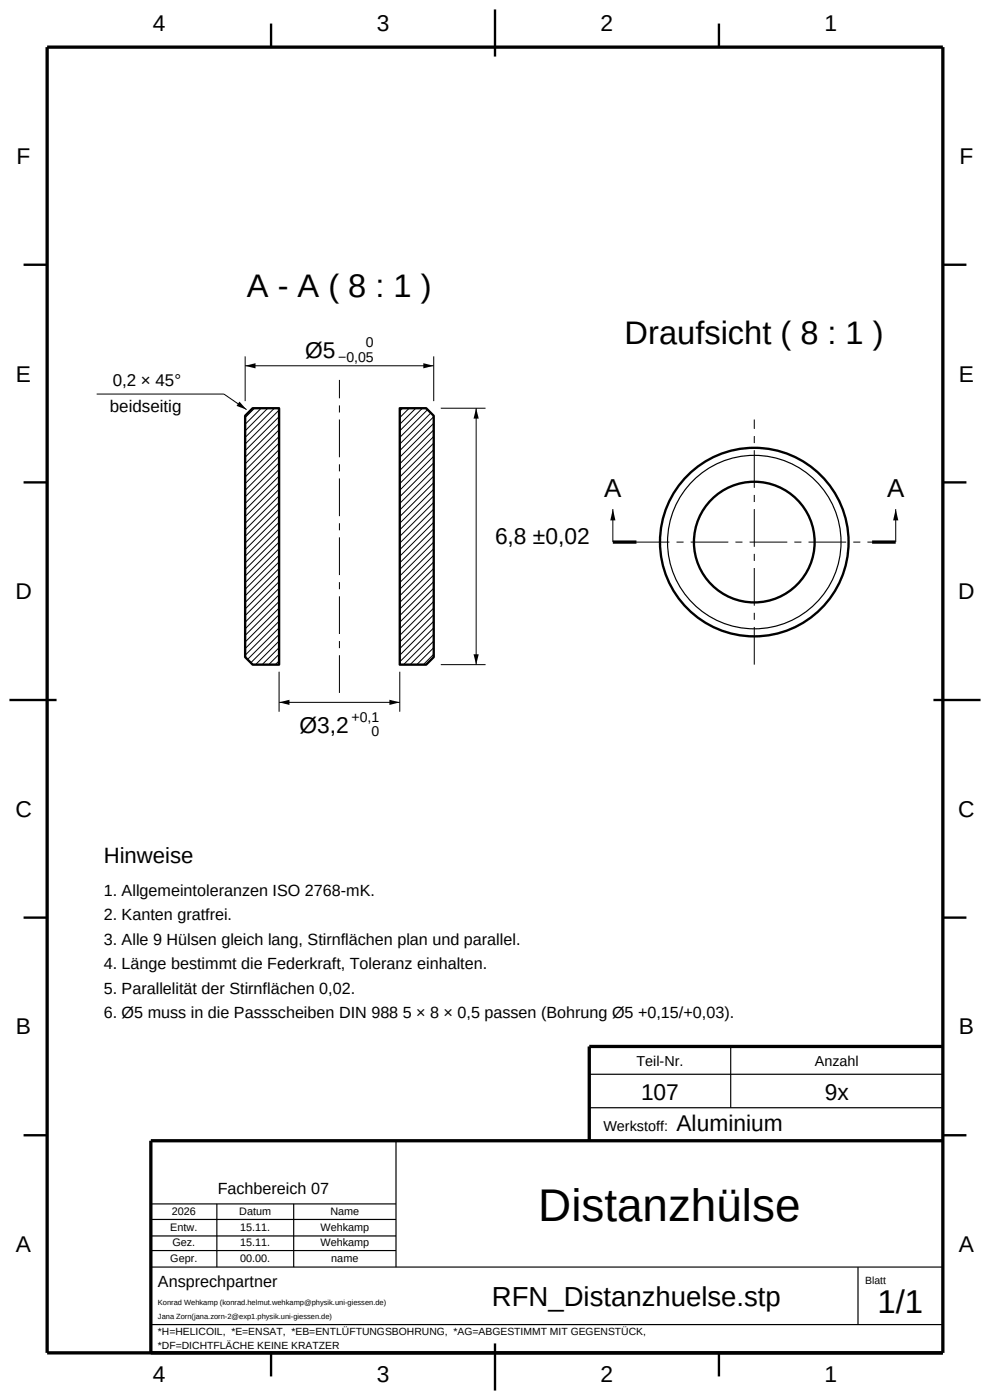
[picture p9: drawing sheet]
<svg xmlns="http://www.w3.org/2000/svg" width="210mm" height="297mm" viewBox="0 0 210 297" stroke-linecap="round" stroke-linejoin="round" font-family="sans-serif">
<defs><g id="words">
<text font-size="9.7" x="114.2" y="259">Distanzhülse</text>
<text font-size="7" x="186.1" y="278.6">1/1</text>
<g font-size="6.9">
<text x="52.4" y="63">A - A ( 8 : 1 )</text>
<text x="132.5" y="73">Draufsicht ( 8 : 1 )</text>
</g>
<text font-size="5.8" x="104.3" y="277.1">RFN_Distanzhuelse.stp</text>
<g font-size="5.5">
<text x="128.2" y="105.5">A</text>
<text x="188.2" y="105.5">A</text>
</g>
<g font-size="4.8">
<text x="32.4" y="6.6">4</text>
<text x="79.9" y="6.6">3</text>
<text x="127.4" y="6.6">2</text>
<text x="174.9" y="6.6">1</text>
<text x="3.5" y="34.8">F</text>
<text x="203.5" y="34.8">F</text>
<text x="64.7" y="76">Ø5</text>
<text x="3.4" y="80.9">E</text>
<text x="203.4" y="80.9">E</text>
<text x="105" y="115.4">6,8 ±0,02</text>
<text x="3.3" y="127.1">D</text>
<text x="203.3" y="127.1">D</text>
<text x="63.5" y="155.4">Ø3,2</text>
<text x="3.3" y="173.3">C</text>
<text x="203.3" y="173.3">C</text>
<text x="3.4" y="219.4">B</text>
<text x="203.4" y="219.4">B</text>
<text x="136" y="233.4">107</text>
<text x="174.9" y="233.4">9x</text>
<text x="143.5" y="240">Aluminium</text>
<text x="3.4" y="265.6">A</text>
<text x="203.4" y="265.6">A</text>
<text x="32.4" y="293.2">4</text>
<text x="79.9" y="293.2">3</text>
<text x="127.4" y="293.2">2</text>
<text x="174.9" y="293.2">1</text>
</g>
<text font-size="4.7" x="22" y="183">Hinweise</text>
<g font-size="3.6">
<text x="23.9" y="81.8">0,2 × 45°</text>
<text x="23.3" y="87.3">beidseitig</text>
</g>
<g font-size="3.4">
<text x="22" y="190">1. Allgemeintoleranzen ISO 2768-mK.</text>
<text x="22" y="195.2">2. Kanten gratfrei.</text>
<text x="22" y="200.4">3. Alle 9 Hülsen gleich lang, Stirnflächen plan und parallel.</text>
<text x="22" y="205.6">4. Länge bestimmt die Federkraft, Toleranz einhalten.</text>
<text x="22" y="210.8">5. Parallelität der Stirnflächen 0,02.</text>
<text x="22" y="216">6. Ø5 muss in die Passscheiben DIN 988 5 × 8 × 0,5 passen (Bohrung Ø5 +0,15/+0,03).</text>
<text x="46.2" y="253.4">Fachbereich 07</text>
<text x="33.5" y="273">Ansprechpartner</text>
</g>
<g font-size="3.1">
<text x="135" y="226.2">Teil-Nr.</text>
<text x="172.8" y="226.2">Anzahl</text>
<text x="128" y="240">Werkstoff:</text>
</g>
<g font-size="3">
<text x="71.7" y="76.8">−0,05</text>
<text x="77.6" y="73.7">0</text>
<text x="74.6" y="153.1">+0,1</text>
<text x="78.8" y="156.2">0</text>
</g>
<g font-size="2.3">
<text x="36.4" y="257.7">2026</text>
<text x="50.8" y="257.7">Datum</text>
<text x="70.1" y="257.7">Name</text>
<text x="36.1" y="261.1">Entw.</text>
<text x="51" y="261.1">15.11.</text>
<text x="68" y="261.1">Wehkamp</text>
<text x="36.1" y="267.7">Gepr.</text>
<text x="36.6" y="264.4">Gez.</text>
<text x="51" y="264.4">15.11.</text>
<text x="51" y="267.7">00.00.</text>
<text x="68" y="264.4">Wehkamp</text>
<text x="70.3" y="267.7">name</text>
</g>
<g font-size="2.2">
<text x="183.5" y="272.4">Blatt</text>
<text x="33.5" y="283.3">*H=HELICOIL, *E=ENSAT, *EB=ENTLÜFTUNGSBOHRUNG, *AG=ABGESTIMMT MIT GEGENSTÜCK,</text>
<text x="33.5" y="286.2">*DF=DICHTFLÄCHE KEINE KRATZER</text>
</g>
<g font-size="1.6">
<text x="33.5" y="276.8">Konrad Wehkamp (konrad.helmut.wehkamp@physik.uni-giessen.de)</text>
<text x="33.5" y="279.8">Jana Zorn(jana.zorn-2@exp1.physik.uni-giessen.de)</text>
</g>
</g></defs>
<path d="M10 10h190v277h-190zM130 115h5M185 115h5M200 222h-75v20M200 242h-168v45" fill="none" stroke="#000" stroke-width=".7" stroke-linecap="butt"/>
<g fill="none" stroke="#000" stroke-width=".5">
<path d="M57.5 5v5M105 2v10M152.5 5v5M5 56.2h5M200 56.2h5M52 88.2l1.6-1.6h5.6v54.4h-5.6l-1.6-1.6zM84.8 86.6h5.6l1.6 1.6v51.2l-1.6 1.6h-5.6zM5 102.3h5M200 102.3h5M2 148.5h10M198 148.5h10M5 194.7h5"/>
<path d="M200 194.7h5M5 240.8h5M200 240.8h5M57.5 287v5M105 285v10M152.5 287v5"/>
<circle cx="160" cy="115" r="20"/>
<circle cx="160" cy="115" r="12.8"/>
</g>
<g fill="none" stroke="#000" stroke-width=".25">
<path d="M125 235h75M125 227.9h75M155 222v13M32 258.7h52M32 255.4h52M46 255.4v13.4M62.3 255.4v13.4M84 242v26.8M32 268.8h168M32 265.3h52M32 262.2h52M182 268.8v12.2"/>
<path d="M32 281h168"/>
<circle cx="160" cy="115" r="18.4"/>
</g>
<g fill="none" stroke="#000" stroke-width=".21">
<path d="M52 75.6v9.5M52 77.6h40M92 75.6v9.5M20.5 83.6h27l4.8 3.3M52.6 86.5l-.6 .7M54 86.5l-2 2.1M55.4 86.5l-3.4 3.5M56.8 86.5l-4.8 4.9M58.3 86.5l-6.3 6.3M59.2 99.6l-7.2 7.2M59.2 98.2l-7.2 7.2M59.2 96.8l-7.2 7.2"/>
<path d="M59.2 95.4l-7.2 7.2M59.2 94l-7.2 7.2M59.2 92.6l-7.2 7.2M59.2 91.2l-7.2 7.2M59.2 89.8l-7.2 7.2M59.2 88.4l-7.2 7.2M59.2 87l-7.2 7.2M85.4 86.5l-.6 .7M86.9 86.5l-2.1 2.1M88.3 86.5l-3.5 3.5M89.6 86.5l-4.8 4.9M91.1 86.5l-6.3 6.3"/>
<path d="M92 99.6l-7.2 7.2M92 98.2l-7.2 7.2M92 96.8l-7.2 7.2M92 95.4l-7.2 7.2M92 94l-7.2 7.2M92 92.6l-7.2 7.2M92 91.2l-7.2 7.2M92 89.8l-7.2 7.2M92 88.4l-7.2 7.2M92 87l-7.2 7.2M93.5 86.6h9.5M101 86.6v54.4"/>
<path d="M59.2 119.2l-7.2 7.2M59.2 117.8l-7.2 7.2M59.2 116.4l-7.2 7.2M59.2 115l-7.2 7.2M59.2 113.6l-7.2 7.2M59.2 112.2l-7.2 7.2M59.2 110.8l-7.2 7.2M59.2 109.4l-7.2 7.2M59.2 108l-7.2 7.2M59.2 106.6l-7.2 7.2M59.2 105.2l-7.2 7.2M59.2 103.8l-7.2 7.2"/>
<path d="M59.2 102.4l-7.2 7.2M59.2 101l-7.2 7.2M92 119.2l-7.2 7.2M92 117.8l-7.2 7.2M92 116.4l-7.2 7.2M92 115l-7.2 7.2M92 113.6l-7.2 7.2M92 112.2l-7.2 7.2M92 110.8l-7.2 7.2M92 109.4l-7.2 7.2M92 108l-7.2 7.2M92 106.6l-7.2 7.2"/>
<path d="M92 105.2l-7.2 7.2M92 103.8l-7.2 7.2M92 102.4l-7.2 7.2M92 101l-7.2 7.2M130 108v7M190 108v7M59.2 138.8l-2.2 2.2M59.2 137.4l-3.6 3.6M59.2 136l-5 5M59.2 134.6l-6.4 6.4M59.2 133.2l-7.2 7.2M59.2 131.8l-7.2 7.2"/>
<path d="M59.2 130.4l-7.2 7.2M59.2 129l-7.2 7.2M59.2 127.6l-7.2 7.2M59.2 126.2l-7.2 7.2M59.2 124.8l-7.2 7.2M59.2 123.4l-7.2 7.2M59.2 122l-7.2 7.2M59.2 120.6l-7.2 7.2M92 138.8l-2.2 2.2M92 137.4l-3.6 3.6M92 136l-5 5M92 134.6l-6.4 6.4"/>
<path d="M92 133.2l-7.2 7.2M92 131.8l-7.2 7.2M92 130.4l-7.2 7.2M92 129l-7.2 7.2M92 127.6l-7.2 7.2M92 126.2l-7.2 7.2M92 124.8l-7.2 7.2M92 123.4l-7.2 7.2M92 122l-7.2 7.2M92 120.6l-7.2 7.2M59.2 140.2l-.8 .8M59.2 142.5v8.5"/>
<path d="M59.2 149h25.6M84.8 142.5v8.5M92 140.2l-.8 .8M93.5 141h9.5"/>
</g>
<path d="M134 115h52M72 147v-66.4M160 141v-52" fill="none" stroke="#000" stroke-width=".21" stroke-dasharray="8 1.5 1.5 1.5" stroke-linecap="butt"/>
<path d="M52 77.6l2.2-.6v1.1zM89.8 77l2.2 .6-2.2 .5zM50.8 85.2l1.5 1.7-2.1-.8zM101 86.6l.6 2.2h-1.1zM130 108l.6 2.4h-1.1zM190 108l.6 2.4h-1.1zM59.2 149l2.2-.6v1.1zM82.6 148.4l2.2 .6-2.2 .5zM100.5 138.8h1.1l-.6 2.2z" fill="#000"/>
<use href="#words"/>
</svg>
